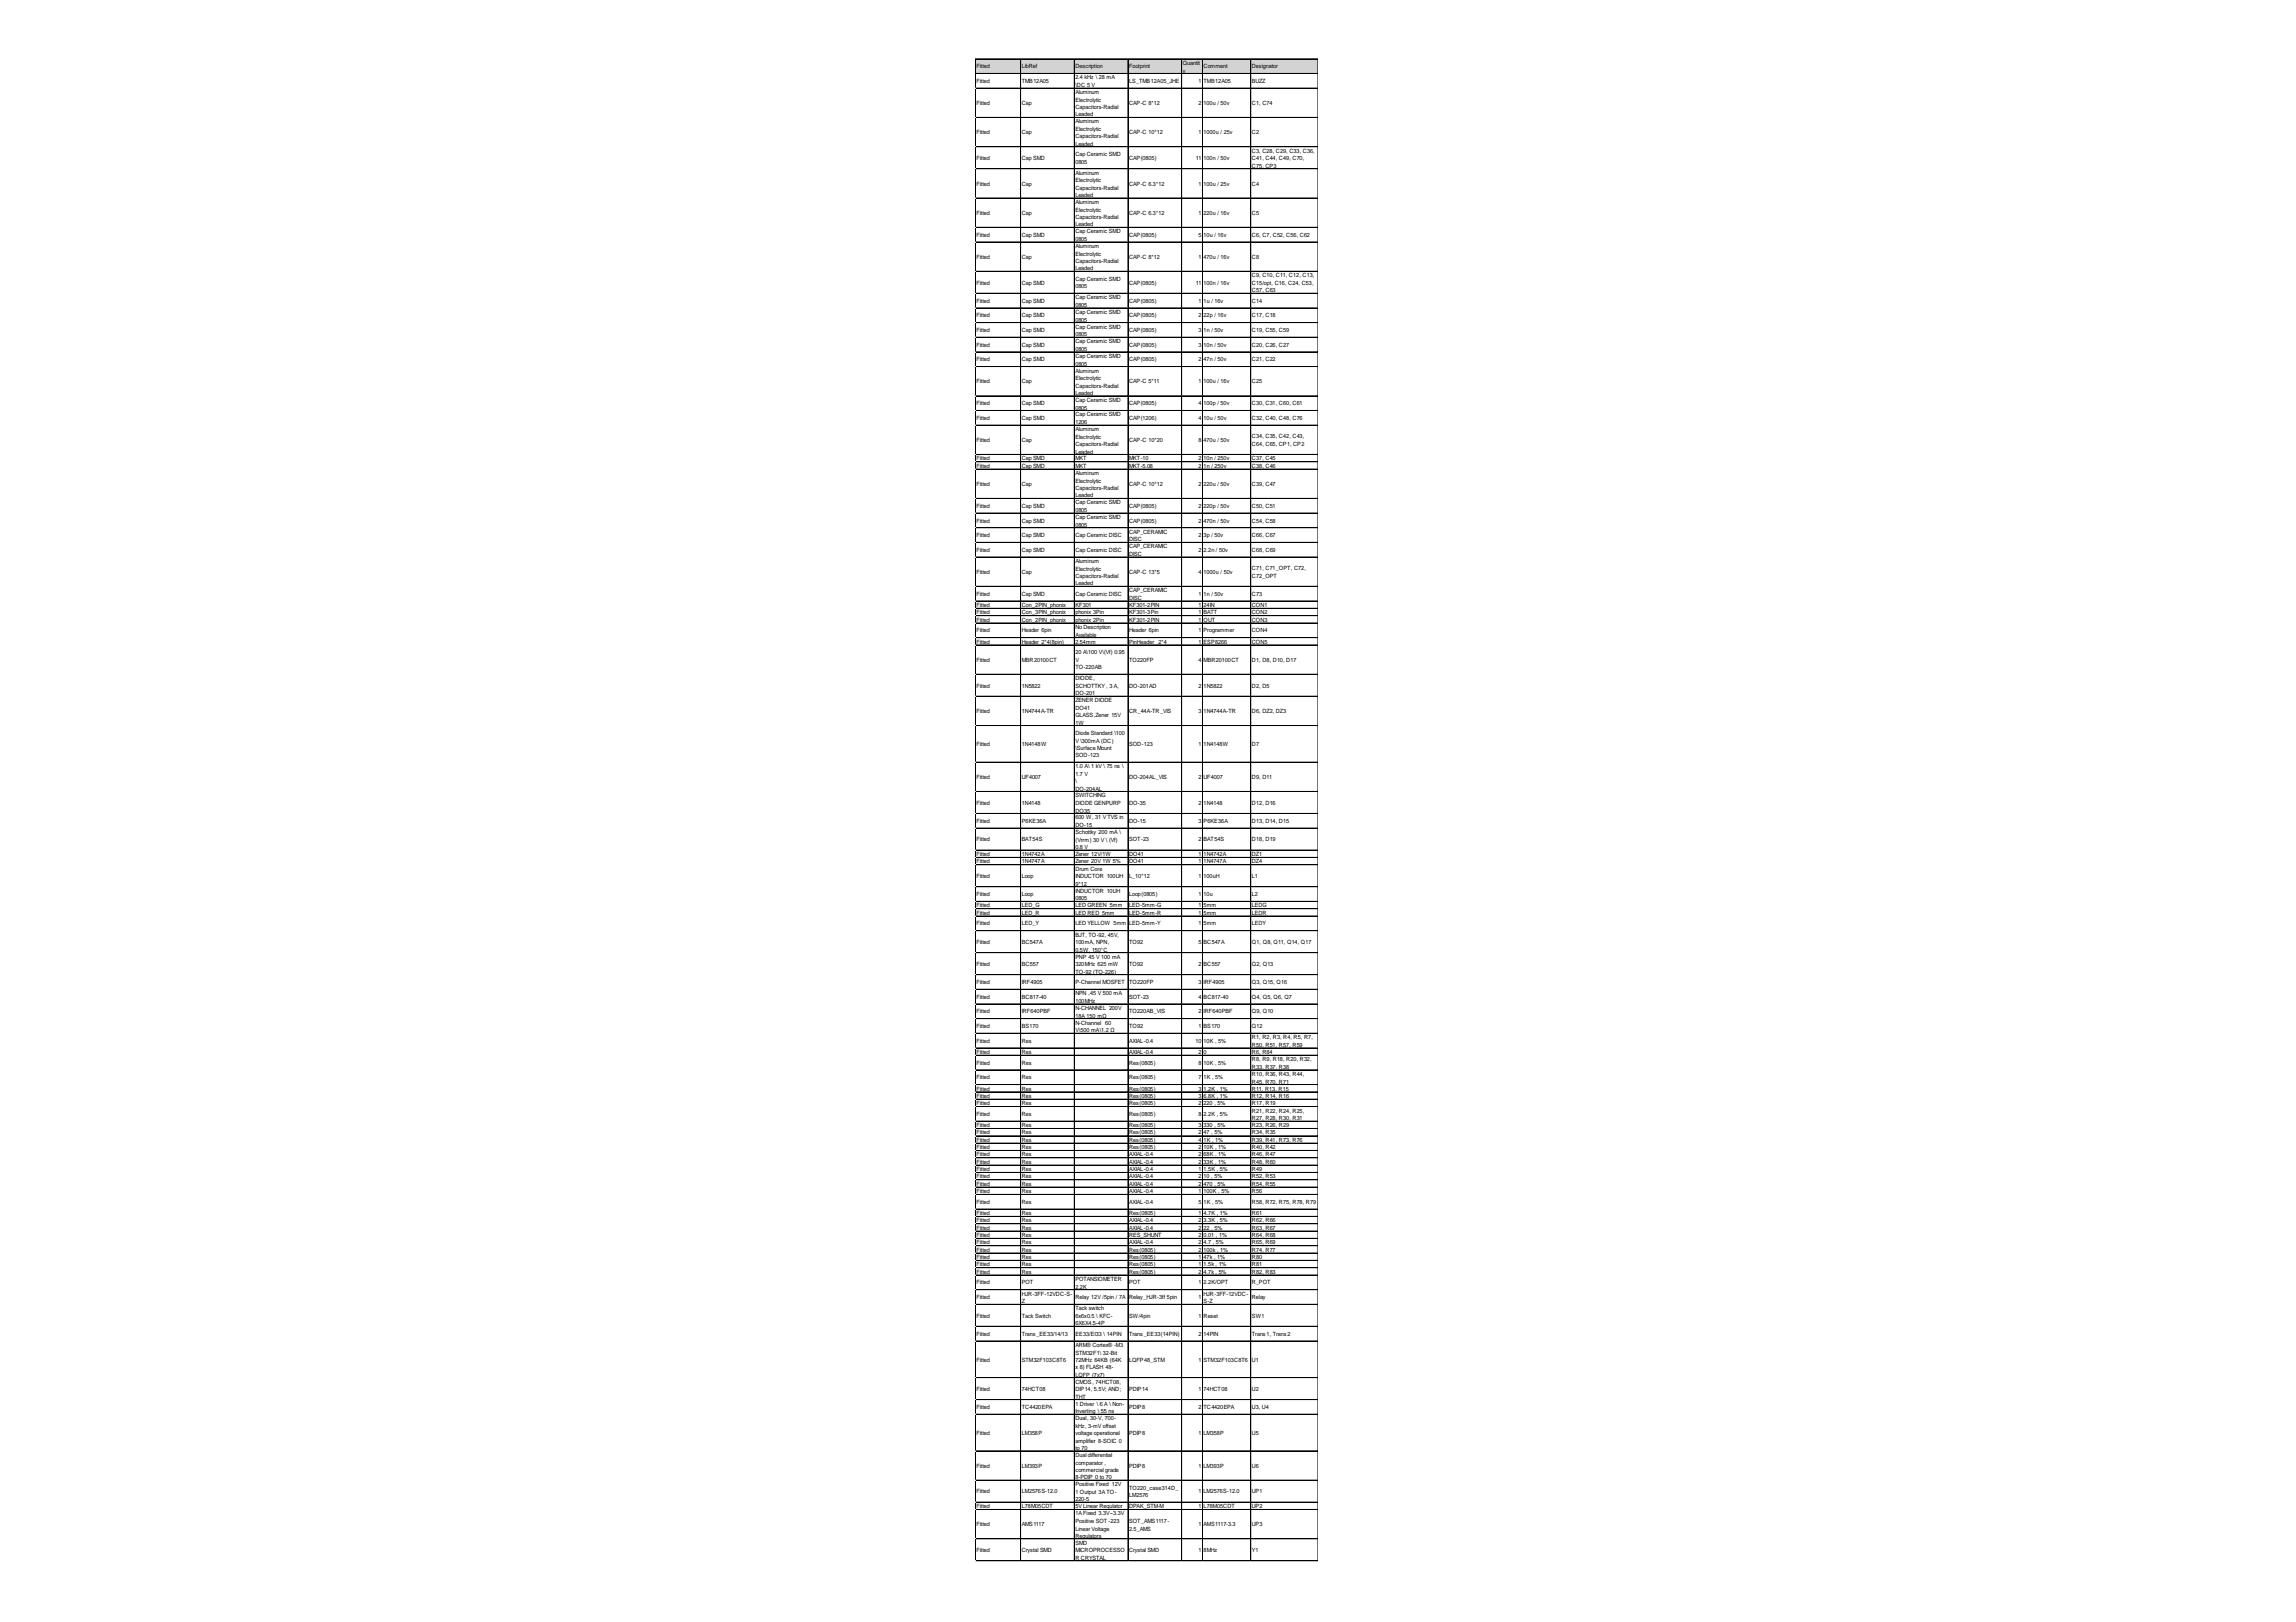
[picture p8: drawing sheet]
<svg xmlns="http://www.w3.org/2000/svg" width="297mm" height="210mm" viewBox="0 0 297 210" stroke-linecap="round" stroke-linejoin="round" font-family="sans-serif">
<defs><g id="words">
<g font-size=".7">
<text x="126.3" y="8.8">Fitted</text>
<text x="126.3" y="10.7">Fitted</text>
<text x="132.2" y="8.8">LibRef</text>
<text x="132.2" y="10.7">TMB12A05</text>
<text x="139.1" y="8.8">Description</text>
<text x="139.1" y="10.3">2.4 kHz \ 28 mA</text>
<text x="139.1" y="11.3">\DC 5 V</text>
<text x="146.1" y="8.8">Footprint</text>
<text x="146.1" y="10.7">LS_TMB12A05_JHE</text>
<text x="153" y="8.4">Quantit</text>
<text x="153" y="9.4">y</text>
<text x="155.1" y="10.7">1</text>
<text x="155.7" y="8.8">Comment</text>
<text x="155.7" y="10.7">TMB12A05</text>
<text x="162" y="8.8">Designator</text>
<text x="162" y="10.7">BUZZ</text>
<text x="126.3" y="13.6">Fitted</text>
<text x="126.3" y="17.4">Fitted</text>
<text x="132.2" y="13.6">Cap</text>
<text x="132.2" y="17.4">Cap</text>
<text x="139.1" y="12.2">Aluminum</text>
<text x="139.1" y="13.2">Electrolytic</text>
<text x="139.1" y="14.1">Capacitors-Radial</text>
<text x="139.1" y="15.1">Leaded</text>
<text x="139.1" y="16">Aluminum</text>
<text x="139.1" y="17">Electrolytic</text>
<text x="139.1" y="17.9">Capacitors-Radial</text>
<text x="146.1" y="13.6">CAP-C 8*12</text>
<text x="146.1" y="17.4">CAP-C 10*12</text>
<text x="155.1" y="13.6">2</text>
<text x="155.1" y="17.4">1</text>
<text x="155.7" y="13.6">100u / 50v</text>
<text x="155.7" y="17.4">1000u / 25v</text>
<text x="162" y="13.6">C1, C74</text>
<text x="162" y="17.4">C2</text>
<text x="126.3" y="20.7">Fitted</text>
<text x="132.2" y="20.7">Cap SMD</text>
<text x="139.1" y="18.9">Leaded</text>
<text x="139.1" y="20.2">Cap Ceramic SMD</text>
<text x="139.1" y="21.2">0805</text>
<text x="139.1" y="22.6">Aluminum</text>
<text x="139.1" y="23.6">Electrolytic</text>
<text x="146.1" y="20.7">CAP(0805)</text>
<text x="154.7" y="20.7">11</text>
<text x="155.7" y="20.7">100n / 50v</text>
<text x="162" y="19.8">C3, C28, C29, C33, C36,</text>
<text x="162" y="20.8">C41, C44, C49, C70,</text>
<text x="162" y="21.7">C75, CP3</text>
<text x="126.3" y="24">Fitted</text>
<text x="126.3" y="27.8">Fitted</text>
<text x="132.2" y="24">Cap</text>
<text x="132.2" y="27.8">Cap</text>
<text x="139.1" y="24.6">Capacitors-Radial</text>
<text x="139.1" y="25.5">Leaded</text>
<text x="139.1" y="26.4">Aluminum</text>
<text x="139.1" y="27.4">Electrolytic</text>
<text x="139.1" y="28.3">Capacitors-Radial</text>
<text x="139.1" y="29.3">Leaded</text>
<text x="146.1" y="24">CAP-C 6.3*12</text>
<text x="146.1" y="27.8">CAP-C 6.3*12</text>
<text x="155.1" y="24">1</text>
<text x="155.1" y="27.8">1</text>
<text x="155.7" y="24">100u / 25v</text>
<text x="155.7" y="27.8">220u / 16v</text>
<text x="162" y="24">C4</text>
<text x="162" y="27.8">C5</text>
<text x="126.3" y="30.6">Fitted</text>
<text x="126.3" y="33.5">Fitted</text>
<text x="132.2" y="30.6">Cap SMD</text>
<text x="132.2" y="33.5">Cap</text>
<text x="139.1" y="30.2">Cap Ceramic SMD</text>
<text x="139.1" y="31.2">0805</text>
<text x="139.1" y="32.1">Aluminum</text>
<text x="139.1" y="33.1">Electrolytic</text>
<text x="139.1" y="34">Capacitors-Radial</text>
<text x="139.1" y="35">Leaded</text>
<text x="146.1" y="30.6">CAP(0805)</text>
<text x="146.1" y="33.5">CAP-C 8*12</text>
<text x="155.1" y="30.6">5</text>
<text x="155.1" y="33.5">1</text>
<text x="155.7" y="30.6">10u / 16v</text>
<text x="155.7" y="33.5">470u / 16v</text>
<text x="162" y="30.6">C6, C7, C52, C56, C62</text>
<text x="162" y="33.5">C8</text>
<text x="162" y="35.9">C9, C10, C11, C12, C13,</text>
<text x="126.3" y="36.8">Fitted</text>
<text x="126.3" y="39.2">Fitted</text>
<text x="126.3" y="41.1">Fitted</text>
<text x="132.2" y="36.8">Cap SMD</text>
<text x="132.2" y="39.2">Cap SMD</text>
<text x="132.2" y="41.1">Cap SMD</text>
<text x="139.1" y="36.3">Cap Ceramic SMD</text>
<text x="139.1" y="37.3">0805</text>
<text x="139.1" y="38.7">Cap Ceramic SMD</text>
<text x="139.1" y="39.7">0805</text>
<text x="139.1" y="40.6">Cap Ceramic SMD</text>
<text x="139.1" y="41.6">0805</text>
<text x="146.1" y="36.8">CAP(0805)</text>
<text x="146.1" y="39.2">CAP(0805)</text>
<text x="146.1" y="41.1">CAP(0805)</text>
<text x="154.7" y="36.8">11</text>
<text x="155.1" y="39.2">1</text>
<text x="155.1" y="41.1">2</text>
<text x="155.7" y="36.8">100n / 16v</text>
<text x="155.7" y="39.2">1u / 16v</text>
<text x="155.7" y="41.1">22p / 16v</text>
<text x="162" y="36.9">C15/opt, C16, C24, C53,</text>
<text x="162" y="37.8">C57, C63</text>
<text x="162" y="39.2">C14</text>
<text x="162" y="41.1">C17, C18</text>
<text x="126.3" y="43">Fitted</text>
<text x="126.3" y="44.9">Fitted</text>
<text x="126.3" y="46.8">Fitted</text>
<text x="132.2" y="43">Cap SMD</text>
<text x="132.2" y="44.9">Cap SMD</text>
<text x="132.2" y="46.8">Cap SMD</text>
<text x="139.1" y="42.5">Cap Ceramic SMD</text>
<text x="139.1" y="43.5">0805</text>
<text x="139.1" y="44.4">Cap Ceramic SMD</text>
<text x="139.1" y="45.4">0805</text>
<text x="139.1" y="46.3">Cap Ceramic SMD</text>
<text x="139.1" y="47.3">0805</text>
<text x="146.1" y="43">CAP(0805)</text>
<text x="146.1" y="44.9">CAP(0805)</text>
<text x="146.1" y="46.8">CAP(0805)</text>
<text x="155.1" y="43">3</text>
<text x="155.1" y="44.9">3</text>
<text x="155.1" y="46.8">2</text>
<text x="155.7" y="43">1n / 50v</text>
<text x="155.7" y="44.9">10n / 50v</text>
<text x="155.7" y="46.8">47n / 50v</text>
<text x="162" y="43">C19, C55, C59</text>
<text x="162" y="44.9">C20, C26, C27</text>
<text x="162" y="46.8">C21, C22</text>
<text x="126.3" y="49.6">Fitted</text>
<text x="126.3" y="52.5">Fitted</text>
<text x="132.2" y="49.6">Cap</text>
<text x="132.2" y="52.5">Cap SMD</text>
<text x="139.1" y="48.2">Aluminum</text>
<text x="139.1" y="49.2">Electrolytic</text>
<text x="139.1" y="50.2">Capacitors-Radial</text>
<text x="139.1" y="51.1">Leaded</text>
<text x="139.1" y="52">Cap Ceramic SMD</text>
<text x="139.1" y="53">0805</text>
<text x="139.1" y="53.9">Cap Ceramic SMD</text>
<text x="146.1" y="49.6">CAP-C 5*11</text>
<text x="146.1" y="52.5">CAP(0805)</text>
<text x="155.1" y="49.6">1</text>
<text x="155.1" y="52.5">4</text>
<text x="155.7" y="49.6">100u / 16v</text>
<text x="155.7" y="52.5">100p / 50v</text>
<text x="162" y="49.6">C25</text>
<text x="162" y="52.5">C30, C31, C60, C61</text>
<text x="126.3" y="54.3">Fitted</text>
<text x="126.3" y="57.2">Fitted</text>
<text x="126.3" y="59.6">Fitted</text>
<text x="132.2" y="54.3">Cap SMD</text>
<text x="132.2" y="57.2">Cap</text>
<text x="132.2" y="59.6">Cap SMD</text>
<text x="139.1" y="54.9">1206</text>
<text x="139.1" y="55.8">Aluminum</text>
<text x="139.1" y="56.8">Electrolytic</text>
<text x="139.1" y="57.7">Capacitors-Radial</text>
<text x="139.1" y="58.7">Leaded</text>
<text x="139.1" y="59.6">MKT</text>
<text x="146.1" y="54.3">CAP(1206)</text>
<text x="146.1" y="57.2">CAP-C 10*20</text>
<text x="146.1" y="59.6">MKT-10</text>
<text x="155.1" y="54.3">4</text>
<text x="155.1" y="57.2">8</text>
<text x="155.1" y="59.6">2</text>
<text x="155.7" y="54.3">10u / 50v</text>
<text x="155.7" y="57.2">470u / 50v</text>
<text x="155.7" y="59.6">10n / 250v</text>
<text x="162" y="54.3">C32, C40, C48, C76</text>
<text x="162" y="56.7">C34, C35, C42, C43,</text>
<text x="162" y="57.7">C64, C65, CP1, CP2</text>
<text x="162" y="59.6">C37, C45</text>
<text x="126.3" y="60.5">Fitted</text>
<text x="126.3" y="62.9">Fitted</text>
<text x="126.3" y="65.7">Fitted</text>
<text x="132.2" y="60.5">Cap SMD</text>
<text x="132.2" y="62.9">Cap</text>
<text x="132.2" y="65.7">Cap SMD</text>
<text x="139.1" y="60.5">MKT</text>
<text x="139.1" y="61.5">Aluminum</text>
<text x="139.1" y="62.5">Electrolytic</text>
<text x="139.1" y="63.4">Capacitors-Radial</text>
<text x="139.1" y="64.4">Leaded</text>
<text x="139.1" y="65.3">Cap Ceramic SMD</text>
<text x="146.1" y="60.5">MKT-5.08</text>
<text x="146.1" y="62.9">CAP-C 10*12</text>
<text x="146.1" y="65.7">CAP(0805)</text>
<text x="155.1" y="60.5">2</text>
<text x="155.1" y="62.9">2</text>
<text x="155.1" y="65.7">2</text>
<text x="155.7" y="60.5">1n / 250v</text>
<text x="155.7" y="62.9">220u / 50v</text>
<text x="155.7" y="65.7">220p / 50v</text>
<text x="162" y="60.5">C38, C46</text>
<text x="162" y="62.9">C39, C47</text>
<text x="162" y="65.7">C50, C51</text>
<text x="126.3" y="67.6">Fitted</text>
<text x="126.3" y="69.5">Fitted</text>
<text x="126.3" y="71.4">Fitted</text>
<text x="132.2" y="67.6">Cap SMD</text>
<text x="132.2" y="69.5">Cap SMD</text>
<text x="132.2" y="71.4">Cap SMD</text>
<text x="139.1" y="66.3">0805</text>
<text x="139.1" y="67.2">Cap Ceramic SMD</text>
<text x="139.1" y="68.2">0805</text>
<text x="139.1" y="69.5">Cap Ceramic DISC</text>
<text x="139.1" y="71.4">Cap Ceramic DISC</text>
<text x="146.1" y="67.6">CAP(0805)</text>
<text x="146.1" y="69.1">CAP_CERAMIC</text>
<text x="146.1" y="70.1">DISC</text>
<text x="146.1" y="71">CAP_CERAMIC</text>
<text x="146.1" y="72">DISC</text>
<text x="155.1" y="67.6">2</text>
<text x="155.1" y="69.5">2</text>
<text x="155.1" y="71.4">2</text>
<text x="155.7" y="67.6">470n / 50v</text>
<text x="155.7" y="69.5">3p / 50v</text>
<text x="155.7" y="71.4">2.2n / 50v</text>
<text x="162" y="67.6">C54, C58</text>
<text x="162" y="69.5">C66, C67</text>
<text x="162" y="71.4">C68, C69</text>
<text x="126.3" y="74.3">Fitted</text>
<text x="126.3" y="77.1">Fitted</text>
<text x="132.2" y="74.3">Cap</text>
<text x="132.2" y="77.1">Cap SMD</text>
<text x="139.1" y="72.9">Aluminum</text>
<text x="139.1" y="73.9">Electrolytic</text>
<text x="139.1" y="74.8">Capacitors-Radial</text>
<text x="139.1" y="75.8">Leaded</text>
<text x="139.1" y="77.1">Cap Ceramic DISC</text>
<text x="146.1" y="74.3">CAP-C 13*5</text>
<text x="146.1" y="76.7">CAP_CERAMIC</text>
<text x="146.1" y="77.7">DISC</text>
<text x="155.1" y="74.3">4</text>
<text x="155.1" y="77.1">1</text>
<text x="155.7" y="74.3">1000u / 50v</text>
<text x="155.7" y="77.1">1n / 50v</text>
<text x="162" y="73.8">C71, C71_OPT, C72,</text>
<text x="162" y="74.8">C72_OPT</text>
<text x="162" y="77.1">C73</text>
<text x="126.3" y="78.5">Fitted</text>
<text x="126.3" y="79.5">Fitted</text>
<text x="126.3" y="80.4">Fitted</text>
<text x="126.3" y="81.8">Fitted</text>
<text x="126.3" y="83.3">Fitted</text>
<text x="132.2" y="78.5">Con_2PIN_phonix</text>
<text x="132.2" y="79.5">Con_3PIN_phonix</text>
<text x="132.2" y="80.4">Con_2PIN_phonix</text>
<text x="132.2" y="81.8">Header 6pin</text>
<text x="132.2" y="83.3">Header 2*4(8pin)</text>
<text x="139.1" y="78.5">KF301</text>
<text x="139.1" y="79.5">phonix 3Pin</text>
<text x="139.1" y="80.4">phonix 2Pin</text>
<text x="139.1" y="81.4">No Description</text>
<text x="139.1" y="82.4">Available</text>
<text x="139.1" y="83.3">2.54mm</text>
<text x="146.1" y="78.5">KF301-2PIN</text>
<text x="146.1" y="79.5">KF301-3Pin</text>
<text x="146.1" y="80.4">KF301-2PIN</text>
<text x="146.1" y="81.8">Header 6pin</text>
<text x="146.1" y="83.3">PinHeader _2*4</text>
<text x="155.1" y="78.5">1</text>
<text x="155.1" y="79.5">1</text>
<text x="155.1" y="80.4">1</text>
<text x="155.1" y="81.8">1</text>
<text x="155.1" y="83.3">1</text>
<text x="155.7" y="78.5">24IN</text>
<text x="155.7" y="79.5">BATT</text>
<text x="155.7" y="80.4">OUT</text>
<text x="155.7" y="81.8">Programmer</text>
<text x="155.7" y="83.3">ESP8266</text>
<text x="162" y="78.5">CON1</text>
<text x="162" y="79.5">CON2</text>
<text x="162" y="80.4">CON3</text>
<text x="162" y="81.8">CON4</text>
<text x="162" y="83.3">CON5</text>
<text x="126.3" y="85.6">Fitted</text>
<text x="126.3" y="89">Fitted</text>
<text x="132.2" y="85.6">MBR20100CT</text>
<text x="132.2" y="89">1N5822</text>
<text x="139.1" y="84.7">20 A\100 V\(Vf) 0.95</text>
<text x="139.1" y="85.7">V</text>
<text x="139.1" y="86.6">TO-220AB</text>
<text x="139.1" y="88">DIODE,</text>
<text x="139.1" y="89">SCHOTTKY , 3 A,</text>
<text x="139.1" y="90">DO-201</text>
<text x="146.1" y="85.6">TO220FP</text>
<text x="146.1" y="89">DO-201AD</text>
<text x="155.1" y="85.6">4</text>
<text x="155.1" y="89">2</text>
<text x="155.7" y="85.6">MBR20100CT</text>
<text x="155.7" y="89">1N5822</text>
<text x="162" y="85.6">D1, D8, D10, D17</text>
<text x="162" y="89">D2, D5</text>
<text x="126.3" y="92.3">Fitted</text>
<text x="132.2" y="92.3">1N4744A-TR</text>
<text x="139.1" y="90.9">ZENER DIODE</text>
<text x="139.1" y="91.9">DO41</text>
<text x="139.1" y="92.8">GLASS,Zener 15V</text>
<text x="139.1" y="93.8">1W</text>
<text x="139.1" y="95.1">Diode Standard \100</text>
<text x="146.1" y="92.3">CR_44A-TR_VIS</text>
<text x="155.1" y="92.3">3</text>
<text x="155.7" y="92.3">1N4744A-TR</text>
<text x="162" y="92.3">D6, DZ2, DZ3</text>
<text x="126.3" y="96.6">Fitted</text>
<text x="126.3" y="100.8">Fitted</text>
<text x="132.2" y="96.6">1N4148W</text>
<text x="132.2" y="100.8">UF4007</text>
<text x="139.1" y="96.1">V \300mA (DC)</text>
<text x="139.1" y="97.1">\Surface Mount</text>
<text x="139.1" y="98">SOD-123</text>
<text x="139.1" y="99.4">1.0 A\ 1 kV \ 75 ns \</text>
<text x="139.1" y="100.4">1.7 V</text>
<text x="139.1" y="101.4">\</text>
<text x="146.1" y="96.6">SOD-123</text>
<text x="146.1" y="100.8">DO-204AL_VIS</text>
<text x="155.1" y="96.6">1</text>
<text x="155.1" y="100.8">2</text>
<text x="155.7" y="96.6">1N4148W</text>
<text x="155.7" y="100.8">UF4007</text>
<text x="162" y="96.6">D7</text>
<text x="162" y="100.8">D9, D11</text>
<text x="126.3" y="104.1">Fitted</text>
<text x="126.3" y="106.5">Fitted</text>
<text x="132.2" y="104.1">1N4148</text>
<text x="132.2" y="106.5">P6KE36A</text>
<text x="139.1" y="102.3">DO-204AL</text>
<text x="139.1" y="103.2">SWITCHING</text>
<text x="139.1" y="104.2">DIODE GENPURP</text>
<text x="139.1" y="105.1">DO35</text>
<text x="139.1" y="106">600 W, 31 V TVS in</text>
<text x="139.1" y="107">DO-15</text>
<text x="139.1" y="107.9">Schottky 200 mA \</text>
<text x="146.1" y="104.1">DO-35</text>
<text x="146.1" y="106.5">DO-15</text>
<text x="155.1" y="104.1">2</text>
<text x="155.1" y="106.5">3</text>
<text x="155.7" y="104.1">1N4148</text>
<text x="155.7" y="106.5">P6KE36A</text>
<text x="162" y="104.1">D12, D16</text>
<text x="162" y="106.5">D13, D14, D15</text>
<text x="126.3" y="108.9">Fitted</text>
<text x="126.3" y="110.8">Fitted</text>
<text x="126.3" y="111.7">Fitted</text>
<text x="126.3" y="113.6">Fitted</text>
<text x="132.2" y="108.9">BAT54S</text>
<text x="132.2" y="110.8">1N4742A</text>
<text x="132.2" y="111.7">1N4747A</text>
<text x="132.2" y="113.6">Loop</text>
<text x="139.1" y="108.9">(Vrrm) 30 V \ (Vf)</text>
<text x="139.1" y="109.9">0.8 V</text>
<text x="139.1" y="110.8">Zener 12V/1W</text>
<text x="139.1" y="111.7">Zener 20V 1W 5%</text>
<text x="139.1" y="112.7">Drum Core</text>
<text x="139.1" y="113.7">INDUCTOR 100UH</text>
<text x="146.1" y="108.9">SOT-23</text>
<text x="146.1" y="110.8">DO41</text>
<text x="146.1" y="111.7">DO41</text>
<text x="146.1" y="113.6">L_10*12</text>
<text x="155.1" y="108.9">2</text>
<text x="155.1" y="110.8">1</text>
<text x="155.1" y="111.7">1</text>
<text x="155.1" y="113.6">1</text>
<text x="155.7" y="108.9">BAT54S</text>
<text x="155.7" y="110.8">1N4742A</text>
<text x="155.7" y="111.7">1N4747A</text>
<text x="155.7" y="113.6">100uH</text>
<text x="162" y="108.9">D18, D19</text>
<text x="162" y="110.8">DZ1</text>
<text x="162" y="111.7">DZ4</text>
<text x="162" y="113.6">L1</text>
<text x="126.3" y="116">Fitted</text>
<text x="126.3" y="117.4">Fitted</text>
<text x="126.3" y="118.4">Fitted</text>
<text x="126.3" y="119.8">Fitted</text>
<text x="132.2" y="116">Loop</text>
<text x="132.2" y="117.4">LED_G</text>
<text x="132.2" y="118.4">LED_R</text>
<text x="132.2" y="119.8">LED_Y</text>
<text x="139.1" y="114.6">9*12</text>
<text x="139.1" y="115.5">INDUCTOR 10UH</text>
<text x="139.1" y="116.5">0805</text>
<text x="139.1" y="117.4">LED GREEN 5mm</text>
<text x="139.1" y="118.4">LED RED 5mm</text>
<text x="139.1" y="119.8">LED YELLOW 5mm</text>
<text x="146.1" y="116">Loop(0805)</text>
<text x="146.1" y="117.4">LED-5mm-G</text>
<text x="146.1" y="118.4">LED-5mm-R</text>
<text x="146.1" y="119.8">LED-5mm-Y</text>
<text x="155.1" y="116">1</text>
<text x="155.1" y="117.4">1</text>
<text x="155.1" y="118.4">1</text>
<text x="155.1" y="119.8">1</text>
<text x="155.7" y="116">10u</text>
<text x="155.7" y="117.4">5mm</text>
<text x="155.7" y="118.4">5mm</text>
<text x="155.7" y="119.8">5mm</text>
<text x="162" y="116">L2</text>
<text x="162" y="117.4">LEDG</text>
<text x="162" y="118.4">LEDR</text>
<text x="162" y="119.8">LEDY</text>
<text x="126.3" y="122.2">Fitted</text>
<text x="126.3" y="125">Fitted</text>
<text x="132.2" y="122.2">BC547A</text>
<text x="132.2" y="125">BC557</text>
<text x="139.1" y="121.2">BJT, TO-92, 45V,</text>
<text x="139.1" y="122.2">100mA, NPN,</text>
<text x="139.1" y="123.2">0.5W, 150°C</text>
<text x="139.1" y="124.1">PNP 45 V 100 mA</text>
<text x="139.1" y="125.1">320MHz 625 mW</text>
<text x="146.1" y="122.2">TO92</text>
<text x="146.1" y="125">TO92</text>
<text x="155.1" y="122.2">5</text>
<text x="155.1" y="125">2</text>
<text x="155.7" y="122.2">BC547A</text>
<text x="155.7" y="125">BC557</text>
<text x="162" y="122.2">Q1, Q8, Q11, Q14, Q17</text>
<text x="162" y="125">Q2, Q13</text>
<text x="126.3" y="127.4">Fitted</text>
<text x="126.3" y="129.2">Fitted</text>
<text x="126.3" y="131.1">Fitted</text>
<text x="132.2" y="127.4">IRF4905</text>
<text x="132.2" y="129.2">BC817-40</text>
<text x="132.2" y="131.1">IRF640PBF</text>
<text x="139.1" y="126">TO-92 (TO-226)</text>
<text x="139.1" y="127.4">P-Channel MOSFET</text>
<text x="139.1" y="128.8">NPN ,45 V 500 mA</text>
<text x="139.1" y="129.8">100MHz</text>
<text x="139.1" y="130.7">N-CHANNEL 200V</text>
<text x="139.1" y="131.7">18A 150 mΩ</text>
<text x="146.1" y="127.4">TO220FP</text>
<text x="146.1" y="129.2">SOT-23</text>
<text x="146.1" y="131.1">TO220AB_VIS</text>
<text x="155.1" y="127.4">3</text>
<text x="155.1" y="129.2">4</text>
<text x="155.1" y="131.1">2</text>
<text x="155.7" y="127.4">IRF4905</text>
<text x="155.7" y="129.2">BC817-40</text>
<text x="155.7" y="131.1">IRF640PBF</text>
<text x="162" y="127.4">Q3, Q15, Q16</text>
<text x="162" y="129.2">Q4, Q5, Q6, Q7</text>
<text x="162" y="131.1">Q9, Q10</text>
<text x="126.3" y="133">Fitted</text>
<text x="126.3" y="134.9">Fitted</text>
<text x="126.3" y="136.4">Fitted</text>
<text x="126.3" y="137.8">Fitted</text>
<text x="132.2" y="133">BS170</text>
<text x="132.2" y="134.9">Res</text>
<text x="132.2" y="136.4">Res</text>
<text x="132.2" y="137.8">Res</text>
<text x="139.1" y="132.6">N-Channel 60</text>
<text x="139.1" y="133.6">V\500 mA\1.2 Ω</text>
<text x="146.1" y="133">TO92</text>
<text x="146.1" y="134.9">AXIAL-0.4</text>
<text x="146.1" y="136.4">AXIAL-0.4</text>
<text x="146.1" y="137.8">Res(0805)</text>
<text x="154.7" y="134.9">10</text>
<text x="155.1" y="133">1</text>
<text x="155.1" y="136.4">2</text>
<text x="155.1" y="137.8">8</text>
<text x="155.7" y="133">BS170</text>
<text x="155.7" y="134.9">10K , 5%</text>
<text x="155.7" y="136.4">0</text>
<text x="155.7" y="137.8">10K , 5%</text>
<text x="162" y="133">Q12</text>
<text x="162" y="134.5">R1, R2, R3, R4, R5, R7,</text>
<text x="162" y="135.5">R50, R51, R57, R59</text>
<text x="162" y="136.4">R6, R84</text>
<text x="162" y="137.3">R8, R9, R18, R20, R32,</text>
<text x="126.3" y="139.7">Fitted</text>
<text x="126.3" y="141.1">Fitted</text>
<text x="126.3" y="142.1">Fitted</text>
<text x="126.3" y="143">Fitted</text>
<text x="132.2" y="139.7">Res</text>
<text x="132.2" y="141.1">Res</text>
<text x="132.2" y="142.1">Res</text>
<text x="132.2" y="143">Res</text>
<text x="146.1" y="139.7">Res(0805)</text>
<text x="146.1" y="141.1">Res(0805)</text>
<text x="146.1" y="142.1">Res(0805)</text>
<text x="146.1" y="143">Res(0805)</text>
<text x="155.1" y="139.7">7</text>
<text x="155.1" y="141.1">3</text>
<text x="155.1" y="142.1">3</text>
<text x="155.1" y="143">2</text>
<text x="155.7" y="139.7">1K , 5%</text>
<text x="155.7" y="141.1">1.2K , 1%</text>
<text x="155.7" y="142.1">6.8K , 1%</text>
<text x="155.7" y="143">220 , 5%</text>
<text x="162" y="138.3">R33, R37, R38</text>
<text x="162" y="139.2">R10, R36, R43, R44,</text>
<text x="162" y="140.2">R45, R70, R71</text>
<text x="162" y="141.1">R11, R13, R15</text>
<text x="162" y="142.1">R12, R14, R16</text>
<text x="162" y="143">R17, R19</text>
<text x="162" y="144">R21, R22, R24, R25,</text>
<text x="126.3" y="144.4">Fitted</text>
<text x="126.3" y="145.9">Fitted</text>
<text x="126.3" y="146.8">Fitted</text>
<text x="126.3" y="147.8">Fitted</text>
<text x="126.3" y="148.7">Fitted</text>
<text x="126.3" y="149.7">Fitted</text>
<text x="132.2" y="144.4">Res</text>
<text x="132.2" y="145.9">Res</text>
<text x="132.2" y="146.8">Res</text>
<text x="132.2" y="147.8">Res</text>
<text x="132.2" y="148.7">Res</text>
<text x="132.2" y="149.7">Res</text>
<text x="146.1" y="144.4">Res(0805)</text>
<text x="146.1" y="145.9">Res(0805)</text>
<text x="146.1" y="146.8">Res(0805)</text>
<text x="146.1" y="147.8">Res(0805)</text>
<text x="146.1" y="148.7">Res(0805)</text>
<text x="146.1" y="149.7">AXIAL-0.4</text>
<text x="155.1" y="144.4">8</text>
<text x="155.1" y="145.9">3</text>
<text x="155.1" y="146.8">2</text>
<text x="155.1" y="147.8">4</text>
<text x="155.1" y="148.7">2</text>
<text x="155.1" y="149.7">2</text>
<text x="155.7" y="144.4">2.2K , 5%</text>
<text x="155.7" y="145.9">330 , 5%</text>
<text x="155.7" y="146.8">47 , 5%</text>
<text x="155.7" y="147.8">1K , 1%</text>
<text x="155.7" y="148.7">10K , 1%</text>
<text x="155.7" y="149.7">68K , 1%</text>
<text x="162" y="145">R27, R28, R30, R31</text>
<text x="162" y="145.9">R23, R26, R29</text>
<text x="162" y="146.8">R34, R35</text>
<text x="162" y="147.8">R39, R41, R73, R76</text>
<text x="162" y="148.7">R40, R42</text>
<text x="162" y="149.7">R46, R47</text>
<text x="126.3" y="150.6">Fitted</text>
<text x="126.3" y="151.6">Fitted</text>
<text x="126.3" y="152.5">Fitted</text>
<text x="126.3" y="153.5">Fitted</text>
<text x="126.3" y="154.4">Fitted</text>
<text x="126.3" y="155.8">Fitted</text>
<text x="132.2" y="150.6">Res</text>
<text x="132.2" y="151.6">Res</text>
<text x="132.2" y="152.5">Res</text>
<text x="132.2" y="153.5">Res</text>
<text x="132.2" y="154.4">Res</text>
<text x="132.2" y="155.8">Res</text>
<text x="146.1" y="150.6">AXIAL-0.4</text>
<text x="146.1" y="151.6">AXIAL-0.4</text>
<text x="146.1" y="152.5">AXIAL-0.4</text>
<text x="146.1" y="153.5">AXIAL-0.4</text>
<text x="146.1" y="154.4">AXIAL-0.4</text>
<text x="146.1" y="155.8">AXIAL-0.4</text>
<text x="155.1" y="150.6">2</text>
<text x="155.1" y="151.6">1</text>
<text x="155.1" y="152.5">2</text>
<text x="155.1" y="153.5">2</text>
<text x="155.1" y="154.4">1</text>
<text x="155.1" y="155.8">5</text>
<text x="155.7" y="150.6">33K , 1%</text>
<text x="155.7" y="151.6">1.5K , 5%</text>
<text x="155.7" y="152.5">10 , 5%</text>
<text x="155.7" y="153.5">470 , 5%</text>
<text x="155.7" y="154.4">100K , 5%</text>
<text x="155.7" y="155.8">1K , 5%</text>
<text x="162" y="150.6">R48, R60</text>
<text x="162" y="151.6">R49</text>
<text x="162" y="152.5">R52, R53</text>
<text x="162" y="153.5">R54, R55</text>
<text x="162" y="154.4">R56</text>
<text x="162" y="155.8">R58, R72, R75, R78, R79</text>
<text x="126.3" y="157.2">Fitted</text>
<text x="126.3" y="158.2">Fitted</text>
<text x="126.3" y="159.1">Fitted</text>
<text x="126.3" y="160.1">Fitted</text>
<text x="126.3" y="161">Fitted</text>
<text x="126.3" y="162">Fitted</text>
<text x="132.2" y="157.2">Res</text>
<text x="132.2" y="158.2">Res</text>
<text x="132.2" y="159.1">Res</text>
<text x="132.2" y="160.1">Res</text>
<text x="132.2" y="161">Res</text>
<text x="132.2" y="162">Res</text>
<text x="146.1" y="157.2">Res(0805)</text>
<text x="146.1" y="158.2">AXIAL-0.4</text>
<text x="146.1" y="159.1">AXIAL-0.4</text>
<text x="146.1" y="160.1">RES_SHUNT</text>
<text x="146.1" y="161">AXIAL-0.4</text>
<text x="146.1" y="162">Res(0805)</text>
<text x="155.1" y="157.2">1</text>
<text x="155.1" y="158.2">2</text>
<text x="155.1" y="159.1">2</text>
<text x="155.1" y="160.1">2</text>
<text x="155.1" y="161">2</text>
<text x="155.1" y="162">2</text>
<text x="155.7" y="157.2">4.7K , 1%</text>
<text x="155.7" y="158.2">3.3K , 5%</text>
<text x="155.7" y="159.1">22 , 5%</text>
<text x="155.7" y="160.1">0.01 , 1%</text>
<text x="155.7" y="161">4.7 , 5%</text>
<text x="155.7" y="162">100k , 1%</text>
<text x="162" y="157.2">R61</text>
<text x="162" y="158.2">R62, R66</text>
<text x="162" y="159.1">R63, R67</text>
<text x="162" y="160.1">R64, R68</text>
<text x="162" y="161">R65, R69</text>
<text x="162" y="162">R74, R77</text>
<text x="126.3" y="162.9">Fitted</text>
<text x="126.3" y="163.9">Fitted</text>
<text x="126.3" y="164.8">Fitted</text>
<text x="126.3" y="166.2">Fitted</text>
<text x="132.2" y="162.9">Res</text>
<text x="132.2" y="163.9">Res</text>
<text x="132.2" y="164.8">Res</text>
<text x="132.2" y="166.2">POT</text>
<text x="132.2" y="167.7">HJR-3FF-12VDC-S-</text>
<text x="139.1" y="165.8">POTANSIOMETER</text>
<text x="139.1" y="166.8">2.2K</text>
<text x="146.1" y="162.9">Res(0805)</text>
<text x="146.1" y="163.9">Res(0805)</text>
<text x="146.1" y="164.8">Res(0805)</text>
<text x="146.1" y="166.2">POT</text>
<text x="155.1" y="162.9">1</text>
<text x="155.1" y="163.9">1</text>
<text x="155.1" y="164.8">2</text>
<text x="155.1" y="166.2">1</text>
<text x="155.7" y="162.9">47k , 1%</text>
<text x="155.7" y="163.9">1.5k , 1%</text>
<text x="155.7" y="164.8">4.7k , 5%</text>
<text x="155.7" y="166.2">2.2K/OPT</text>
<text x="155.7" y="167.7">HJR-3FF-12VDC-</text>
<text x="162" y="162.9">R80</text>
<text x="162" y="163.9">R81</text>
<text x="162" y="164.8">R82, R83</text>
<text x="162" y="166.2">R_POT</text>
<text x="126.3" y="168.1">Fitted</text>
<text x="126.3" y="170.5">Fitted</text>
<text x="126.3" y="172.9">Fitted</text>
<text x="132.2" y="168.7">Z</text>
<text x="132.2" y="170.5">Tack Switch</text>
<text x="132.2" y="172.9">Trans_EE33/14/13</text>
<text x="139.1" y="168.1">Relay 12V /5pin / 7A</text>
<text x="139.1" y="169.6">Tack switch</text>
<text x="139.1" y="170.6">6x6x0.5 \ KFC-</text>
<text x="139.1" y="171.5">6X6X4.5-4P</text>
<text x="139.1" y="172.9">EE33/EI33 \ 14PIN</text>
<text x="146.1" y="168.1">Relay_HJR-3ff 5pin</text>
<text x="146.1" y="170.5">SW/4pin</text>
<text x="146.1" y="172.9">Trans_EE33(14PIN)</text>
<text x="155.1" y="168.1">1</text>
<text x="155.1" y="170.5">1</text>
<text x="155.1" y="172.9">2</text>
<text x="155.7" y="168.7">S-Z</text>
<text x="155.7" y="170.5">Reset</text>
<text x="155.7" y="172.9">14PIN</text>
<text x="162" y="168.1">Relay</text>
<text x="162" y="170.5">SW1</text>
<text x="162" y="172.9">Trans1, Trans2</text>
<text x="126.3" y="176.2">Fitted</text>
<text x="126.3" y="180">Fitted</text>
<text x="132.2" y="176.2">STM32F103C8T6</text>
<text x="132.2" y="180">74HCT08</text>
<text x="139.1" y="174.3">ARM® Cortex® -M3</text>
<text x="139.1" y="175.3">STM32F1\ 32-Bit</text>
<text x="139.1" y="176.3">72MHz 64KB (64K</text>
<text x="139.1" y="177.2">x 8) FLASH 48-</text>
<text x="139.1" y="178.2">LQFP (7x7)</text>
<text x="139.1" y="179.1">CMOS, 74HCT08,</text>
<text x="146.1" y="176.2">LQFP48_STM</text>
<text x="146.1" y="180">PDIP14</text>
<text x="155.1" y="176.2">1</text>
<text x="155.1" y="180">1</text>
<text x="155.7" y="176.2">STM32F103C8T6</text>
<text x="155.7" y="180">74HCT08</text>
<text x="162" y="176.2">U1</text>
<text x="162" y="180">U2</text>
<text x="126.3" y="182.3">Fitted</text>
<text x="126.3" y="185.7">Fitted</text>
<text x="132.2" y="182.3">TC4420EPA</text>
<text x="132.2" y="185.7">LM358P</text>
<text x="139.1" y="180">DIP14, 5.5V; AND;</text>
<text x="139.1" y="181">THT</text>
<text x="139.1" y="181.9">1 Driver \ 6 A \ Non-</text>
<text x="139.1" y="182.9">Inverting \ 55 ns</text>
<text x="139.1" y="183.8">Dual, 30-V, 700-</text>
<text x="139.1" y="184.8">kHz, 3-mV offset</text>
<text x="139.1" y="185.7">voltage operational</text>
<text x="146.1" y="182.3">PDIP8</text>
<text x="146.1" y="185.7">PDIP8</text>
<text x="155.1" y="182.3">2</text>
<text x="155.1" y="185.7">1</text>
<text x="155.7" y="182.3">TC4420EPA</text>
<text x="155.7" y="185.7">LM358P</text>
<text x="162" y="182.3">U3, U4</text>
<text x="162" y="185.7">U5</text>
<text x="126.3" y="189.9">Fitted</text>
<text x="132.2" y="189.9">LM393P</text>
<text x="139.1" y="186.7">amplifier 8-SOIC 0</text>
<text x="139.1" y="187.6">to 70</text>
<text x="139.1" y="188.5">Dual differential</text>
<text x="139.1" y="189.5">comparator ,</text>
<text x="139.1" y="190.5">commercial grade</text>
<text x="139.1" y="191.4">8-PDIP 0 to 70</text>
<text x="146.1" y="189.9">PDIP8</text>
<text x="155.1" y="189.9">1</text>
<text x="155.7" y="189.9">LM393P</text>
<text x="162" y="189.9">U6</text>
<text x="126.3" y="193.3">Fitted</text>
<text x="126.3" y="195.2">Fitted</text>
<text x="126.3" y="197.5">Fitted</text>
<text x="132.2" y="193.3">LM2576S-12.0</text>
<text x="132.2" y="195.2">L78M05CDT</text>
<text x="132.2" y="197.5">AMS1117</text>
<text x="139.1" y="192.3">Positive Fixed 12V</text>
<text x="139.1" y="193.3">1 Output 3A TO-</text>
<text x="139.1" y="194.3">220-5</text>
<text x="139.1" y="195.2">5V Linear Requlator</text>
<text x="139.1" y="196.1">1A Fixed 3.3V~3.3V</text>
<text x="139.1" y="197.1">Positive SOT -223</text>
<text x="146.1" y="192.8">TO220_case314D_</text>
<text x="146.1" y="193.8">LM2576</text>
<text x="146.1" y="195.2">DPAK_STM-M</text>
<text x="146.1" y="197.1">SOT_AMS1117-</text>
<text x="155.1" y="193.3">1</text>
<text x="155.1" y="195.2">1</text>
<text x="155.1" y="197.5">1</text>
<text x="155.7" y="193.3">LM2576S-12.0</text>
<text x="155.7" y="195.2">L78M05CDT</text>
<text x="155.7" y="197.5">AMS1117-3.3</text>
<text x="162" y="193.3">UP1</text>
<text x="162" y="195.2">UP2</text>
<text x="162" y="197.5">UP3</text>
<text x="126.3" y="200.9">Fitted</text>
<text x="132.2" y="200.9">Crystal SMD</text>
<text x="139.1" y="198.1">Linear Voltage</text>
<text x="139.1" y="199">Regulators</text>
<text x="139.1" y="199.9">SMD</text>
<text x="139.1" y="200.9">MICROPROCESSO</text>
<text x="139.1" y="201.9">R CRYSTAL</text>
<text x="146.1" y="198.1">2.5_AMS</text>
<text x="146.1" y="200.9">Crystal SMD</text>
<text x="155.1" y="200.9">1</text>
<text x="155.7" y="200.9">8MHz</text>
<text x="162" y="200.9">Y1</text>
</g>
</g></defs>
<path d="M126.1 7.6h44.4v2h-44.4z" fill="#d3d3d3"/>
<g fill="none" stroke="#000" stroke-width=".13">
<path d="M126.2 7.6h44.3v194.4h-44.3v-194.3M126.2 7.6h44.3M126.2 9.5h44.3M126.2 15.2h44.3M126.2 19h44.3M132 7.7v194.3M132.1 7.7v194.3M139 7.7v194.3M145.9 7.7v194.3M146 7.7v194.3M152.9 7.7v194.3M155.6 7.7v194.3"/>
<path d="M161.8 7.7v194.3M170.5 11.4h-44.3M126.2 21.8h44.3M126.2 21.9h44.3M126.2 25.6h44.3M126.2 31.3h44.3M126.2 35.1h44.3M126.2 38h44.3M126.2 39.8h44.3M126.2 39.9h44.3M170.5 29.4h-44.3M126.2 43.6h44.3"/>
<path d="M126.2 43.7h44.3M126.2 45.5h44.3M126.2 45.6h44.3M126.2 51.2h44.3M126.2 53.1h44.3M126.2 55h44.3M126.2 58.8h44.3M170.5 41.7l-44.3 .1M170.5 47.4l-44.3 .1M170.5 59.8h-44.3M126.2 60.7h44.3M126.2 64.5h44.3"/>
<path d="M126.2 66.4h44.3M126.2 68.3h44.3M126.2 70.2h44.3M126.2 75.9h44.3M126.2 78.7h44.3M126.2 79.7h44.3M170.5 72.1h-44.3M170.5 77.8h-44.3M126.2 82.5h44.3M126.2 83.5h44.3M126.2 87.3h44.3M126.2 93.9h44.3"/>
<path d="M170.5 80.6h-44.3M170.5 90.1h-44.3M170.5 98.6l-44.3 .1M126.2 102.4h44.3M126.2 107.2h44.3M126.2 110h44.3M126.2 111.9h44.3M126.2 114.7h44.3M126.2 114.8h44.3M126.2 116.6h44.3M126.2 116.7h44.3M126.2 117.6h44.3"/>
<path d="M126.2 118.5h44.3M126.2 118.6h44.3M170.5 105.3h-44.3M170.5 111h-44.3M126.2 120.4h44.3M126.2 120.5h44.3M126.2 128h44.3M126.2 129.9h44.3M126.2 133.7h44.3M126.2 135.6h44.3M126.2 136.6h44.3M170.5 123.3h-44.3"/>
<path d="M170.5 126.1l-44.3 .1M170.5 131.8h-44.3M170.5 138.5h-44.3M126.2 140.3h44.3M126.2 140.4h44.3M126.2 142.2h44.3M126.2 142.3h44.3M126.2 143.2h44.3M126.2 145.1h44.3M126.2 146h44.3M126.2 146.1h44.3M126.2 147.9h44.3"/>
<path d="M126.2 148h44.3M126.2 148.9h44.3M126.2 150.8h44.3M126.2 151.7h44.3M126.2 151.8h44.3M126.2 152.7h44.3M126.2 153.6h44.3M126.2 154.6h44.3M126.2 157.4h44.3M126.2 158.4h44.3M170.5 141.3h-44.3M170.5 147h-44.3"/>
<path d="M170.5 149.8l-44.3 .1M170.5 156.5h-44.3M170.5 159.3h-44.3M126.2 160.3h44.3M126.2 161.2h44.3M126.2 163.1h44.3M126.2 164.1h44.3M126.2 166.9h44.3M126.2 168.8h44.3M126.2 171.6h44.3M126.2 171.7h44.3M126.2 173.5h44.3"/>
<path d="M126.2 173.6h44.3M126.2 178.3h44.3M170.5 162.2h-44.3M170.5 165h-44.3M126.2 181.1h44.3M126.2 187.8h44.3M126.2 191.5h44.3M126.2 191.6h44.3M126.2 194.4h44.3M126.2 199.1h44.3M126.2 199.2h44.3M170.5 183h-44.3"/>
<path d="M170.5 195.3l-44.3 .1M126.2 202h44.3"/>
</g>
<path d="M170.5 202v.1" fill="none" stroke="#e0e0e0" stroke-width=".13"/>
<path d="M161.8 202v.1" fill="none" stroke="#e0e0e0" stroke-width=".13"/>
<path d="M161.8 202l.1 .1z" fill="#e0e0e0"/>
<path d="M155.6 202v.1" fill="none" stroke="#e0e0e0" stroke-width=".13"/>
<path d="M155.6 202v.1z" fill="#e0e0e0"/>
<path d="M152.9 202v.1" fill="none" stroke="#e0e0e0" stroke-width=".13"/>
<path d="M152.9 202v.1z" fill="#e0e0e0"/>
<path d="M145.9 202v.1" fill="none" stroke="#e0e0e0" stroke-width=".13"/>
<path d="M145.9 202l.1 .1z" fill="#e0e0e0"/>
<path d="M139 202v.1" fill="none" stroke="#e0e0e0" stroke-width=".13"/>
<path d="M139 202v.1z" fill="#e0e0e0"/>
<path d="M132 202v.1" fill="none" stroke="#e0e0e0" stroke-width=".13"/>
<path d="M132 202l.1 .1z" fill="#e0e0e0"/>
<path d="M126.2 202v.1" fill="none" stroke="#e0e0e0" stroke-width=".13"/>
<path d="M126.2 202v.1z" fill="#e0e0e0"/>
<path d="M126.1 11.4h.1" fill="none" stroke="#e0e0e0" stroke-width=".13"/>
<path d="M126.1 11.4l.1 .1z" fill="#e0e0e0"/>
<path d="M126.1 15.2h.1" fill="none" stroke="#e0e0e0" stroke-width=".13"/>
<path d="M126.1 15.2h.1z" fill="#e0e0e0"/>
<path d="M126.1 19h.1" fill="none" stroke="#e0e0e0" stroke-width=".13"/>
<path d="M126.1 19h.1z" fill="#e0e0e0"/>
<path d="M126.1 21.8h.1" fill="none" stroke="#e0e0e0" stroke-width=".13"/>
<path d="M126.1 21.8l.1 .1z" fill="#e0e0e0"/>
<path d="M126.1 25.6h.1" fill="none" stroke="#e0e0e0" stroke-width=".13"/>
<path d="M126.1 25.6l.1 .1z" fill="#e0e0e0"/>
<path d="M126.1 29.4h.1" fill="none" stroke="#e0e0e0" stroke-width=".13"/>
<path d="M126.1 29.4l.1 .1z" fill="#e0e0e0"/>
<path d="M126.1 31.3h.1" fill="none" stroke="#e0e0e0" stroke-width=".13"/>
<path d="M126.1 31.3l.1 .1z" fill="#e0e0e0"/>
<path d="M126.1 35.1h.1" fill="none" stroke="#e0e0e0" stroke-width=".13"/>
<path d="M126.1 35.1l.1 .1z" fill="#e0e0e0"/>
<path d="M126.1 38h.1" fill="none" stroke="#e0e0e0" stroke-width=".13"/>
<path d="M126.1 38h.1z" fill="#e0e0e0"/>
<path d="M126.1 39.8h.1" fill="none" stroke="#e0e0e0" stroke-width=".13"/>
<path d="M126.1 39.8l.1 .1z" fill="#e0e0e0"/>
<path d="M126.1 41.7h.1" fill="none" stroke="#e0e0e0" stroke-width=".13"/>
<path d="M126.1 41.7l.1 .1z" fill="#e0e0e0"/>
<path d="M126.1 43.6h.1" fill="none" stroke="#e0e0e0" stroke-width=".13"/>
<path d="M126.1 43.6l.1 .1z" fill="#e0e0e0"/>
<path d="M126.1 45.5h.1" fill="none" stroke="#e0e0e0" stroke-width=".13"/>
<path d="M126.1 45.5l.1 .1z" fill="#e0e0e0"/>
<path d="M126.1 47.4h.1" fill="none" stroke="#e0e0e0" stroke-width=".13"/>
<path d="M126.1 47.4l.1 .1z" fill="#e0e0e0"/>
<path d="M126.1 51.2h.1" fill="none" stroke="#e0e0e0" stroke-width=".13"/>
<path d="M126.1 51.2l.1 .1z" fill="#e0e0e0"/>
<path d="M126.1 53.1h.1" fill="none" stroke="#e0e0e0" stroke-width=".13"/>
<path d="M126.1 53.1l.1 .1z" fill="#e0e0e0"/>
<path d="M126.1 55h.1" fill="none" stroke="#e0e0e0" stroke-width=".13"/>
<path d="M126.1 55l.1 .1z" fill="#e0e0e0"/>
<path d="M126.1 58.8h.1" fill="none" stroke="#e0e0e0" stroke-width=".13"/>
<path d="M126.1 58.8l.1 .1z" fill="#e0e0e0"/>
<path d="M126.1 59.8h.1" fill="none" stroke="#e0e0e0" stroke-width=".13"/>
<path d="M126.1 59.8h.1z" fill="#e0e0e0"/>
<path d="M126.1 60.7h.1" fill="none" stroke="#e0e0e0" stroke-width=".13"/>
<path d="M126.1 60.7l.1 .1z" fill="#e0e0e0"/>
<path d="M126.1 64.5h.1" fill="none" stroke="#e0e0e0" stroke-width=".13"/>
<path d="M126.1 64.5h.1z" fill="#e0e0e0"/>
<path d="M126.1 66.4h.1" fill="none" stroke="#e0e0e0" stroke-width=".13"/>
<path d="M126.1 66.4h.1z" fill="#e0e0e0"/>
<path d="M126.1 68.3h.1" fill="none" stroke="#e0e0e0" stroke-width=".13"/>
<path d="M126.1 68.3h.1z" fill="#e0e0e0"/>
<path d="M126.1 70.2h.1" fill="none" stroke="#e0e0e0" stroke-width=".13"/>
<path d="M126.1 70.2h.1z" fill="#e0e0e0"/>
<path d="M126.1 72.1h.1" fill="none" stroke="#e0e0e0" stroke-width=".13"/>
<path d="M126.1 72.1h.1z" fill="#e0e0e0"/>
<path d="M126.1 75.9h.1" fill="none" stroke="#e0e0e0" stroke-width=".13"/>
<path d="M126.1 75.9h.1z" fill="#e0e0e0"/>
<path d="M126.1 77.8h.1" fill="none" stroke="#e0e0e0" stroke-width=".13"/>
<path d="M126.1 77.8h.1z" fill="#e0e0e0"/>
<path d="M126.1 78.7h.1" fill="none" stroke="#e0e0e0" stroke-width=".13"/>
<path d="M126.1 78.7l.1 .1z" fill="#e0e0e0"/>
<path d="M126.1 79.7h.1" fill="none" stroke="#e0e0e0" stroke-width=".13"/>
<path d="M126.1 79.7h.1z" fill="#e0e0e0"/>
<path d="M126.1 80.6h.1" fill="none" stroke="#e0e0e0" stroke-width=".13"/>
<path d="M126.1 80.6l.1 .1z" fill="#e0e0e0"/>
<path d="M126.1 82.5h.1" fill="none" stroke="#e0e0e0" stroke-width=".13"/>
<path d="M126.1 82.5l.1 .1z" fill="#e0e0e0"/>
<path d="M126.1 83.5h.1" fill="none" stroke="#e0e0e0" stroke-width=".13"/>
<path d="M126.1 83.5h.1z" fill="#e0e0e0"/>
<path d="M126.1 87.3h.1" fill="none" stroke="#e0e0e0" stroke-width=".13"/>
<path d="M126.1 87.3h.1z" fill="#e0e0e0"/>
<path d="M126.1 90.1h.1" fill="none" stroke="#e0e0e0" stroke-width=".13"/>
<path d="M126.1 90.1h.1z" fill="#e0e0e0"/>
<path d="M126.1 93.9h.1" fill="none" stroke="#e0e0e0" stroke-width=".13"/>
<path d="M126.1 93.9h.1z" fill="#e0e0e0"/>
<path d="M126.1 98.6h.1" fill="none" stroke="#e0e0e0" stroke-width=".13"/>
<path d="M126.1 98.6l.1 .1z" fill="#e0e0e0"/>
<path d="M126.1 102.4h.1" fill="none" stroke="#e0e0e0" stroke-width=".13"/>
<path d="M126.1 102.4l.1 .1z" fill="#e0e0e0"/>
<path d="M126.1 105.3h.1" fill="none" stroke="#e0e0e0" stroke-width=".13"/>
<path d="M126.1 105.3h.1z" fill="#e0e0e0"/>
<path d="M126.1 107.2h.1" fill="none" stroke="#e0e0e0" stroke-width=".13"/>
<path d="M126.1 107.2h.1z" fill="#e0e0e0"/>
<path d="M126.1 110h.1" fill="none" stroke="#e0e0e0" stroke-width=".13"/>
<path d="M126.1 110l.1 .1z" fill="#e0e0e0"/>
<path d="M126.1 111h.1" fill="none" stroke="#e0e0e0" stroke-width=".13"/>
<path d="M126.1 111h.1z" fill="#e0e0e0"/>
<path d="M126.1 111.9h.1" fill="none" stroke="#e0e0e0" stroke-width=".13"/>
<path d="M126.1 111.9l.1 .1z" fill="#e0e0e0"/>
<path d="M126.1 114.7h.1" fill="none" stroke="#e0e0e0" stroke-width=".13"/>
<path d="M126.1 114.7l.1 .1z" fill="#e0e0e0"/>
<path d="M126.1 116.6h.1" fill="none" stroke="#e0e0e0" stroke-width=".13"/>
<path d="M126.1 116.6l.1 .1z" fill="#e0e0e0"/>
<path d="M126.1 117.6h.1" fill="none" stroke="#e0e0e0" stroke-width=".13"/>
<path d="M126.1 117.6h.1z" fill="#e0e0e0"/>
<path d="M126.1 118.5h.1" fill="none" stroke="#e0e0e0" stroke-width=".13"/>
<path d="M126.1 118.5l.1 .1z" fill="#e0e0e0"/>
<path d="M126.1 120.4h.1" fill="none" stroke="#e0e0e0" stroke-width=".13"/>
<path d="M126.1 120.4l.1 .1z" fill="#e0e0e0"/>
<path d="M126.1 123.3h.1" fill="none" stroke="#e0e0e0" stroke-width=".13"/>
<path d="M126.1 123.3h.1z" fill="#e0e0e0"/>
<path d="M126.1 126.1h.1" fill="none" stroke="#e0e0e0" stroke-width=".13"/>
<path d="M126.1 126.1l.1 .1z" fill="#e0e0e0"/>
<path d="M126.1 128h.1" fill="none" stroke="#e0e0e0" stroke-width=".13"/>
<path d="M126.1 128l.1 .1z" fill="#e0e0e0"/>
<path d="M126.1 129.9h.1" fill="none" stroke="#e0e0e0" stroke-width=".13"/>
<path d="M126.1 129.9l.1 .1z" fill="#e0e0e0"/>
<path d="M126.1 131.8h.1" fill="none" stroke="#e0e0e0" stroke-width=".13"/>
<path d="M126.1 131.8l.1 .1z" fill="#e0e0e0"/>
<path d="M126.1 133.7h.1" fill="none" stroke="#e0e0e0" stroke-width=".13"/>
<path d="M126.1 133.7l.1 .1z" fill="#e0e0e0"/>
<path d="M126.1 135.6h.1" fill="none" stroke="#e0e0e0" stroke-width=".13"/>
<path d="M126.1 135.6l.1 .1z" fill="#e0e0e0"/>
<path d="M126.1 136.6h.1" fill="none" stroke="#e0e0e0" stroke-width=".13"/>
<path d="M126.1 136.6h.1z" fill="#e0e0e0"/>
<path d="M126.1 138.5h.1" fill="none" stroke="#e0e0e0" stroke-width=".13"/>
<path d="M126.1 138.5h.1z" fill="#e0e0e0"/>
<path d="M126.1 140.3h.1" fill="none" stroke="#e0e0e0" stroke-width=".13"/>
<path d="M126.1 140.3l.1 .1z" fill="#e0e0e0"/>
<path d="M126.1 141.3h.1" fill="none" stroke="#e0e0e0" stroke-width=".13"/>
<path d="M126.1 141.3h.1z" fill="#e0e0e0"/>
<path d="M126.1 142.2h.1" fill="none" stroke="#e0e0e0" stroke-width=".13"/>
<path d="M126.1 142.2l.1 .1z" fill="#e0e0e0"/>
<path d="M126.1 143.2h.1" fill="none" stroke="#e0e0e0" stroke-width=".13"/>
<path d="M126.1 143.2h.1z" fill="#e0e0e0"/>
<path d="M126.1 145.1h.1" fill="none" stroke="#e0e0e0" stroke-width=".13"/>
<path d="M126.1 145.1h.1z" fill="#e0e0e0"/>
<path d="M126.1 146h.1" fill="none" stroke="#e0e0e0" stroke-width=".13"/>
<path d="M126.1 146l.1 .1z" fill="#e0e0e0"/>
<path d="M126.1 147h.1" fill="none" stroke="#e0e0e0" stroke-width=".13"/>
<path d="M126.1 147h.1z" fill="#e0e0e0"/>
<path d="M126.1 147.9h.1" fill="none" stroke="#e0e0e0" stroke-width=".13"/>
<path d="M126.1 147.9l.1 .1z" fill="#e0e0e0"/>
<path d="M126.1 148.9h.1" fill="none" stroke="#e0e0e0" stroke-width=".13"/>
<path d="M126.1 148.9h.1z" fill="#e0e0e0"/>
<path d="M126.1 149.8h.1" fill="none" stroke="#e0e0e0" stroke-width=".13"/>
<path d="M126.1 149.8l.1 .1z" fill="#e0e0e0"/>
<path d="M126.1 150.8h.1" fill="none" stroke="#e0e0e0" stroke-width=".13"/>
<path d="M126.1 150.8h.1z" fill="#e0e0e0"/>
<path d="M126.1 151.7h.1" fill="none" stroke="#e0e0e0" stroke-width=".13"/>
<path d="M126.1 151.7l.1 .1z" fill="#e0e0e0"/>
<path d="M126.1 152.7h.1" fill="none" stroke="#e0e0e0" stroke-width=".13"/>
<path d="M126.1 152.7h.1z" fill="#e0e0e0"/>
<path d="M126.1 153.6h.1" fill="none" stroke="#e0e0e0" stroke-width=".13"/>
<path d="M126.1 153.6l.1 .1z" fill="#e0e0e0"/>
<path d="M126.1 154.6h.1" fill="none" stroke="#e0e0e0" stroke-width=".13"/>
<path d="M126.1 154.6h.1z" fill="#e0e0e0"/>
<path d="M126.1 156.5h.1" fill="none" stroke="#e0e0e0" stroke-width=".13"/>
<path d="M126.1 156.5h.1z" fill="#e0e0e0"/>
<path d="M126.1 157.4h.1" fill="none" stroke="#e0e0e0" stroke-width=".13"/>
<path d="M126.1 157.4l.1 .1z" fill="#e0e0e0"/>
<path d="M126.1 158.4h.1" fill="none" stroke="#e0e0e0" stroke-width=".13"/>
<path d="M126.1 158.4h.1z" fill="#e0e0e0"/>
<path d="M126.1 159.3h.1" fill="none" stroke="#e0e0e0" stroke-width=".13"/>
<path d="M126.1 159.3l.1 .1z" fill="#e0e0e0"/>
<path d="M126.1 160.3h.1" fill="none" stroke="#e0e0e0" stroke-width=".13"/>
<path d="M126.1 160.3h.1z" fill="#e0e0e0"/>
<path d="M126.1 161.2h.1" fill="none" stroke="#e0e0e0" stroke-width=".13"/>
<path d="M126.1 161.2l.1 .1z" fill="#e0e0e0"/>
<path d="M126.1 162.2h.1" fill="none" stroke="#e0e0e0" stroke-width=".13"/>
<path d="M126.1 162.2h.1z" fill="#e0e0e0"/>
<path d="M126.1 163.1h.1" fill="none" stroke="#e0e0e0" stroke-width=".13"/>
<path d="M126.1 163.1l.1 .1z" fill="#e0e0e0"/>
<path d="M126.1 164.1h.1" fill="none" stroke="#e0e0e0" stroke-width=".13"/>
<path d="M126.1 164.1h.1z" fill="#e0e0e0"/>
<path d="M126.1 165h.1" fill="none" stroke="#e0e0e0" stroke-width=".13"/>
<path d="M126.1 165h.1z" fill="#e0e0e0"/>
<path d="M126.1 166.9h.1" fill="none" stroke="#e0e0e0" stroke-width=".13"/>
<path d="M126.1 166.9h.1z" fill="#e0e0e0"/>
<path d="M126.1 168.8h.1" fill="none" stroke="#e0e0e0" stroke-width=".13"/>
<path d="M126.1 168.8h.1z" fill="#e0e0e0"/>
<path d="M126.1 171.6h.1" fill="none" stroke="#e0e0e0" stroke-width=".13"/>
<path d="M126.1 171.6l.1 .1z" fill="#e0e0e0"/>
<path d="M126.1 173.5h.1" fill="none" stroke="#e0e0e0" stroke-width=".13"/>
<path d="M126.1 173.5l.1 .1z" fill="#e0e0e0"/>
<path d="M126.1 178.3h.1" fill="none" stroke="#e0e0e0" stroke-width=".13"/>
<path d="M126.1 178.3h.1z" fill="#e0e0e0"/>
<path d="M126.1 181.1h.1" fill="none" stroke="#e0e0e0" stroke-width=".13"/>
<path d="M126.1 181.1l.1 .1z" fill="#e0e0e0"/>
<path d="M126.1 183h.1" fill="none" stroke="#e0e0e0" stroke-width=".13"/>
<path d="M126.1 183l.1 .1z" fill="#e0e0e0"/>
<path d="M126.1 187.8h.1" fill="none" stroke="#e0e0e0" stroke-width=".13"/>
<path d="M126.1 187.8h.1z" fill="#e0e0e0"/>
<path d="M126.1 191.5h.1" fill="none" stroke="#e0e0e0" stroke-width=".13"/>
<path d="M126.1 191.5l.1 .1z" fill="#e0e0e0"/>
<path d="M126.1 194.4h.1" fill="none" stroke="#e0e0e0" stroke-width=".13"/>
<path d="M126.1 194.4h.1z" fill="#e0e0e0"/>
<path d="M126.1 195.3h.1" fill="none" stroke="#e0e0e0" stroke-width=".13"/>
<path d="M126.1 195.3l.1 .1z" fill="#e0e0e0"/>
<path d="M126.1 199.1h.1" fill="none" stroke="#e0e0e0" stroke-width=".13"/>
<path d="M126.1 199.1l.1 .1z" fill="#e0e0e0"/>
<path d="M126.1 202h.1" fill="none" stroke="#e0e0e0" stroke-width=".13"/>
<path d="M126.1 202h.1z" fill="#e0e0e0"/>
<use href="#words"/>
</svg>
